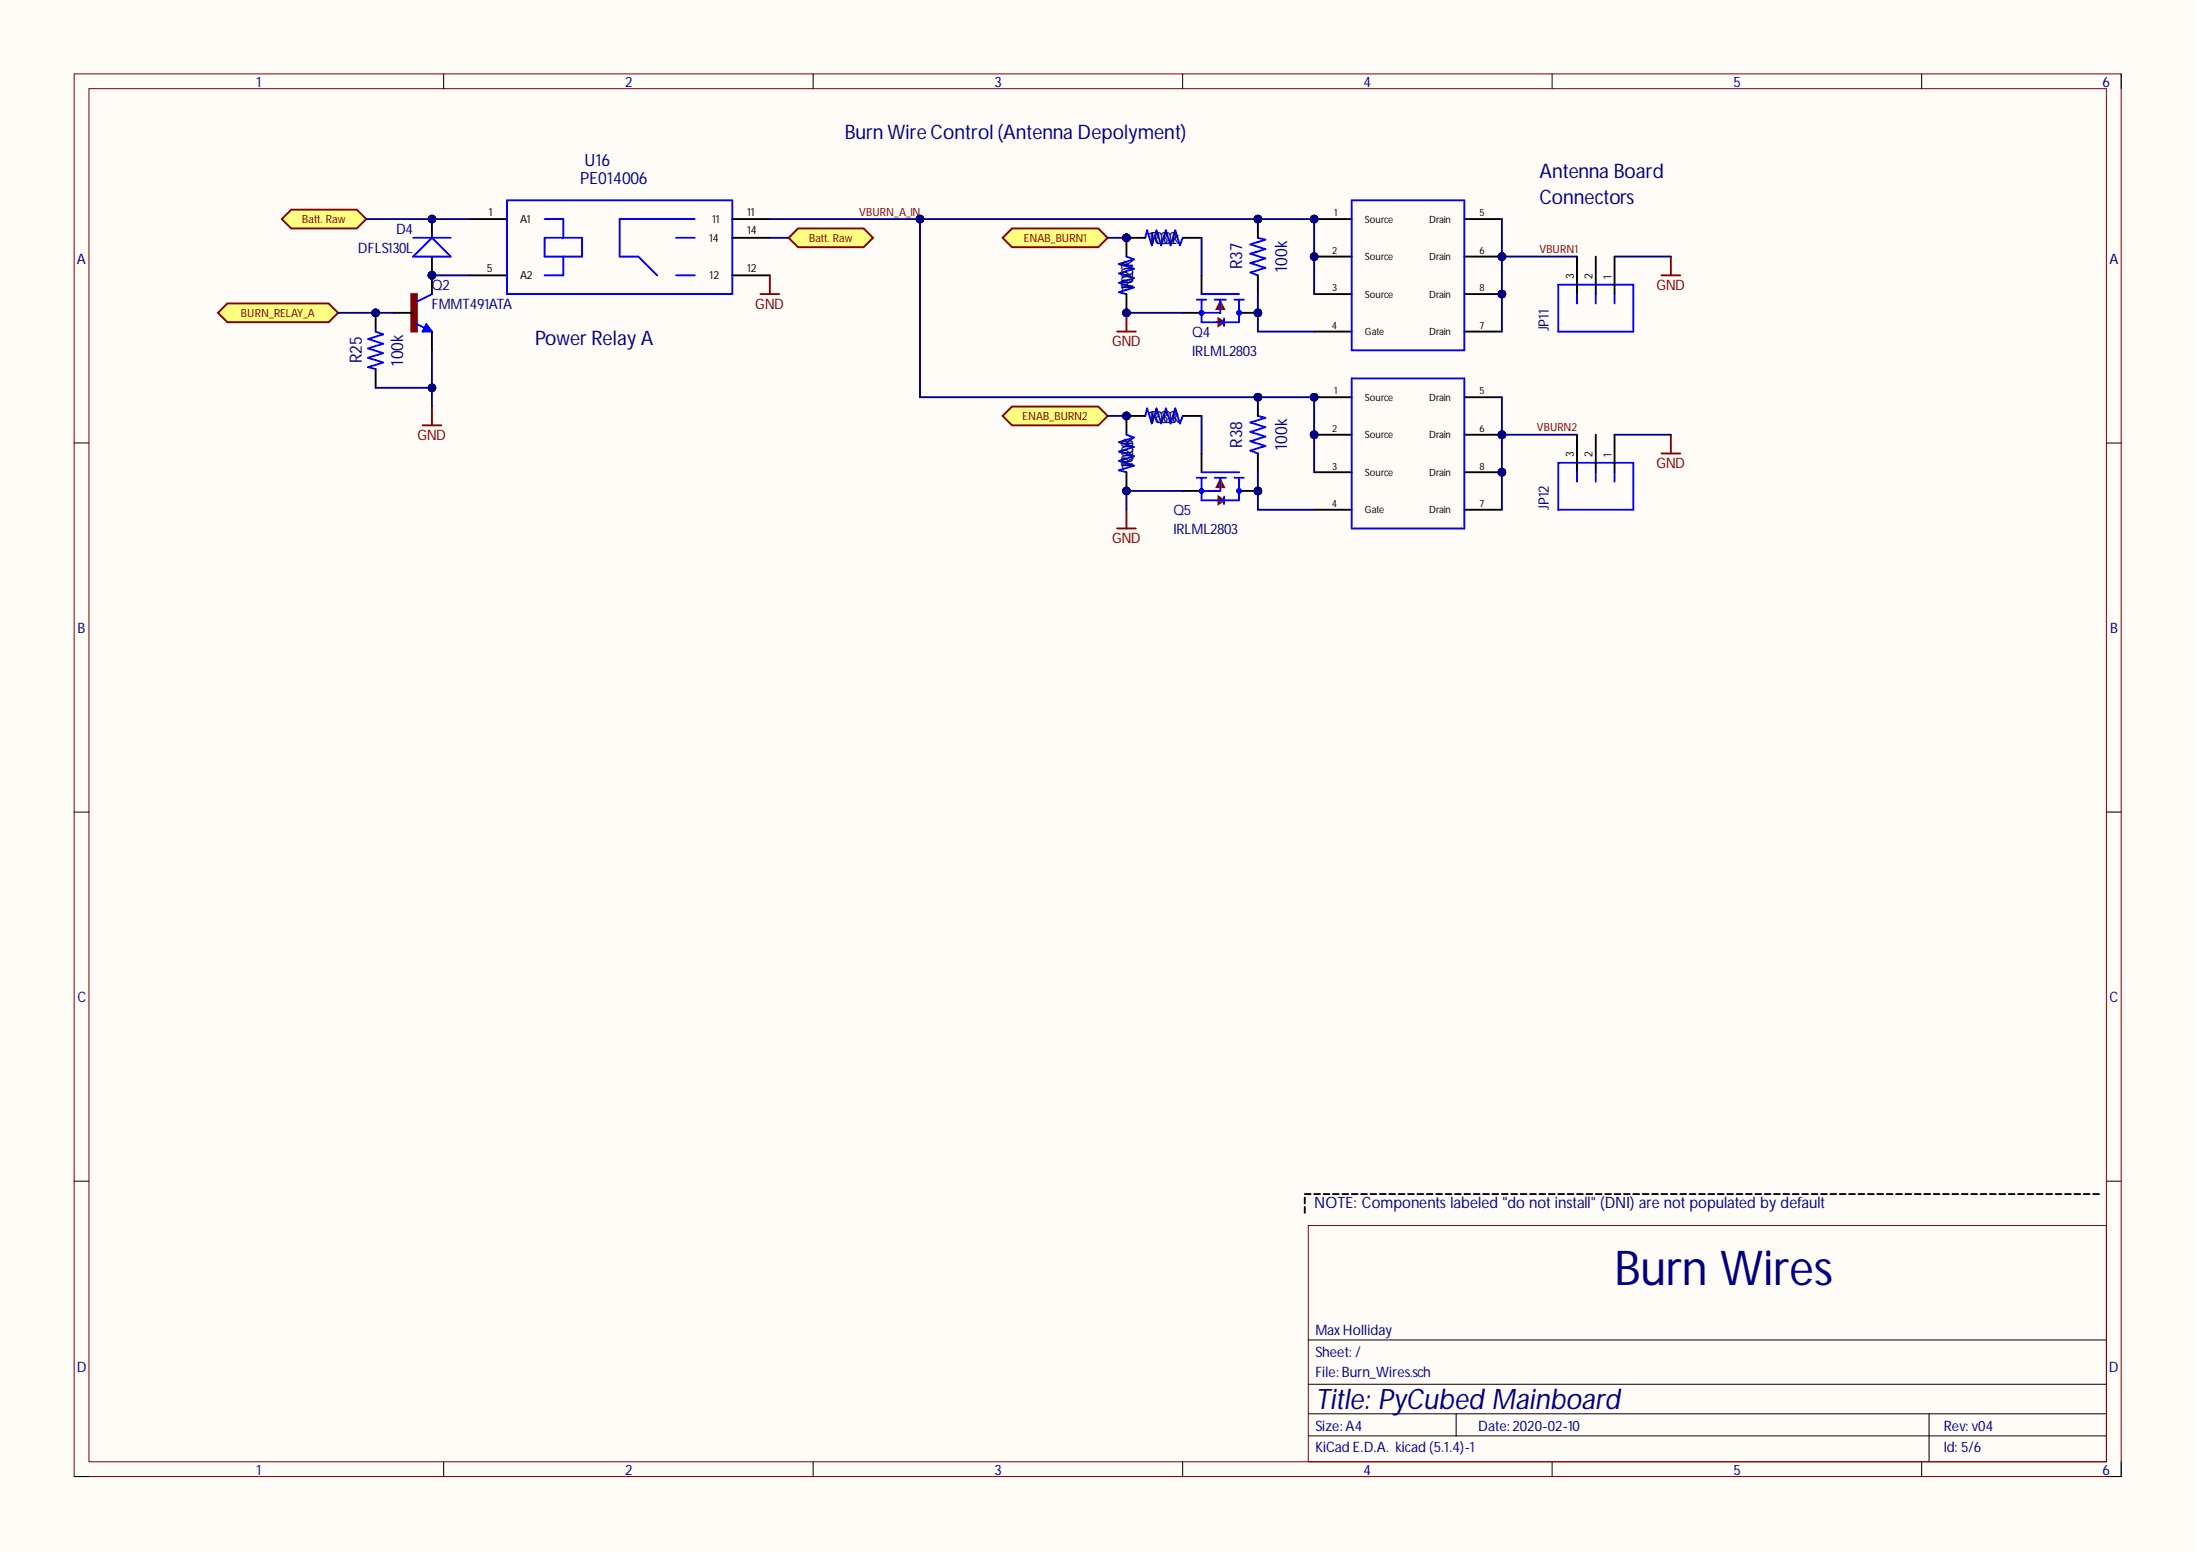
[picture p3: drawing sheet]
<svg xmlns="http://www.w3.org/2000/svg" width="297mm" height="210mm" viewBox="0 0 297 210" stroke-linecap="round" stroke-linejoin="round" font-family="sans-serif">
<defs><g id="words">
<text font-size="6.5" fill="#000080" x="218.2" y="173.6">Burn Wires</text>
<text font-size="3.8" fill="#000080" x="177.8" y="190.4">Title: PyCubed Mainboard</text>
<g font-size="2.7" fill="#000080">
<text x="114.2" y="18.8">Burn WireControl (Antenna Depolyment)</text>
<text x="208" y="24.1">Antenna Board</text>
<text x="208" y="27.6">Connectors</text>
<text x="72.3" y="46.6">PowerRelayA</text>
</g>
<g font-size="2.3" fill="#000080">
<text x="79" y="22.4">U16</text>
<text x="78.4" y="24.9">PE014006</text>
<text x="155.2" y="33">1R32</text>
<text x="156" y="33">00k</text>
<text x="153.2" y="39.3" transform="rotate(-90 153.2 39.3)">1R0207k</text>
<text x="167.9" y="36.4" transform="rotate(-90 167.9 36.4)">R37</text>
<text x="174" y="36.8" transform="rotate(-90 174 36.8)">100k</text>
<text x="48.9" y="49.1" transform="rotate(-90 48.9 49.1)">R25</text>
<text x="54.5" y="49.4" transform="rotate(-90 54.5 49.4)">100k</text>
<text x="155.2" y="57.1">1R33</text>
<text x="156" y="57.1">00k</text>
<text x="153.2" y="63.4" transform="rotate(-90 153.2 63.4)">1R0208k</text>
<text x="167.9" y="60.5" transform="rotate(-90 167.9 60.5)">R38</text>
<text x="174" y="60.8" transform="rotate(-90 174 60.8)">100k</text>
</g>
<text font-size="2.1" fill="#000080" x="177.6" y="163.3">NOTE: Components labeled &quot;do not install&quot; (DNI) are not populated by default</text>
<g font-size="1.9" fill="#000080">
<text x="34.7" y="11.8">1</text>
<text x="84.5" y="11.8">2</text>
<text x="134.4" y="11.8">3</text>
<text x="184.3" y="11.8">4</text>
<text x="234.3" y="11.8">5</text>
<text x="284.2" y="11.8">6</text>
<text x="10.4" y="35.7">A</text>
<text x="48.4" y="34.1">DFLS130L</text>
<text x="53.5" y="31.6">D4</text>
<text x="285.1" y="35.7">A</text>
<text x="58.4" y="41.7">FMMT491ATA</text>
<text x="58.4" y="39.2">Q2</text>
<text x="161.1" y="45.5">Q4</text>
<text x="209.3" y="44.8" transform="rotate(-90 209.3 44.8)">JP11</text>
<text x="161.1" y="48.1">IRLML2803</text>
<text x="158.6" y="69.6">Q5</text>
<text x="209.3" y="68.9" transform="rotate(-90 209.3 68.9)">JP12</text>
<text x="158.6" y="72.2">IRLML2803</text>
<text x="10.5" y="85.6">B</text>
<text x="285.2" y="85.6">B</text>
<text x="10.5" y="135.4">C</text>
<text x="285.1" y="135.4">C</text>
<text x="10.4" y="185.4">D</text>
<text x="177.8" y="183.3">Sheet: /</text>
<text x="177.8" y="180.4">MaxHolliday</text>
<text x="285" y="185.4">D</text>
<text x="177.8" y="186.1">File:Burn_Wires.sch</text>
<text x="177.8" y="196.2">KiCad E.D.A. kicad (5.1.4)-1</text>
<text x="177.8" y="193.4">Size:A4</text>
<text x="199.8" y="193.4">Date:2020-02-10</text>
<text x="262.7" y="193.4">Rev: v04</text>
<text x="262.7" y="196.2">Id: 5/6</text>
<text x="34.7" y="199.3">1</text>
<text x="84.5" y="199.3">2</text>
<text x="134.4" y="199.3">3</text>
<text x="184.3" y="199.3">4</text>
<text x="234.3" y="199.3">5</text>
<text x="284.2" y="199.3">6</text>
</g>
<g font-size="1.9" fill="#800000">
<text x="102.1" y="41.7">GND</text>
<text x="223.9" y="39.2">GND</text>
<text x="150.3" y="46.8">GND</text>
<text x="56.4" y="59.5">GND</text>
<text x="223.9" y="63.3">GND</text>
<text x="150.3" y="73.4">GND</text>
</g>
<g font-size="1.5">
<text x="66" y="29.2">1</text>
<text x="101" y="29.2">11</text>
<text x="70.3" y="30.2">A1</text>
<text x="95.8" y="32.7">14</text>
<text x="96.2" y="30.2">11</text>
<text x="101" y="31.7">14</text>
<text x="65.8" y="36.8">5</text>
<text x="70.3" y="37.8">A2</text>
<text x="95.9" y="37.8">12</text>
<text x="101" y="36.8">12</text>
<text x="212.7" y="37.7" transform="rotate(-90 212.7 37.7)">3</text>
<text x="215.2" y="37.7" transform="rotate(-90 215.2 37.7)">2</text>
<text x="217.8" y="37.7" transform="rotate(-90 217.8 37.7)">1</text>
<text x="212.7" y="61.8" transform="rotate(-90 212.7 61.8)">3</text>
<text x="215.2" y="61.8" transform="rotate(-90 215.2 61.8)">2</text>
<text x="217.8" y="61.8" transform="rotate(-90 217.8 61.8)">1</text>
</g>
<g font-size="1.5" fill="#800000">
<text x="116.1" y="29.2">VBURN_A_IN</text>
<text x="40.8" y="30.2">Batt. Raw</text>
<text x="109.3" y="32.7">Batt. Raw</text>
<text x="138.4" y="32.7">ENAB_BURN1</text>
<text x="208" y="34.2">VBURN1</text>
<text x="32.6" y="42.8">BURN_RELAY_A</text>
<text x="138.2" y="56.8">ENAB_BURN2</text>
<text x="207.7" y="58.3">VBURN2</text>
</g>
<g font-size="1.4">
<text x="180.3" y="29.2">1</text>
<text x="199.9" y="29.2">5</text>
<text x="180" y="34.3">2</text>
<text x="184.4" y="35.2">Source</text>
<text x="184.4" y="30.1">Source</text>
<text x="193.2" y="30.1">Drain</text>
<text x="193.2" y="35.2">Drain</text>
<text x="199.9" y="34.3">6</text>
<text x="180" y="39.4">3</text>
<text x="184.4" y="40.2">Source</text>
<text x="193.2" y="40.2">Drain</text>
<text x="199.9" y="39.4">8</text>
<text x="180" y="44.4">4</text>
<text x="184.4" y="45.3">Gate</text>
<text x="193.2" y="45.3">Drain</text>
<text x="199.9" y="44.4">7</text>
<text x="180.3" y="53.3">1</text>
<text x="199.9" y="53.3">5</text>
<text x="180" y="58.4">2</text>
<text x="184.4" y="59.2">Source</text>
<text x="184.4" y="54.2">Source</text>
<text x="193.2" y="54.2">Drain</text>
<text x="193.2" y="59.2">Drain</text>
<text x="199.9" y="58.4">6</text>
<text x="180" y="63.5">3</text>
<text x="184.4" y="64.3">Source</text>
<text x="193.2" y="64.3">Drain</text>
<text x="199.9" y="63.5">8</text>
<text x="180" y="68.5">4</text>
<text x="184.4" y="69.4">Gate</text>
<text x="193.2" y="69.4">Drain</text>
<text x="199.9" y="68.5">7</text>
</g>
</g></defs>
<g fill="#fffcf8">
<path d="M0 0h296.6v209.5h-296.6z" fill-rule="evenodd"/>
<path d="M0 0h296.6v209.5h-296.6z" fill-rule="evenodd"/>
</g>
<path d="M10 10h276.7v189.6h-276.7zM12 12h272.7v185.6h-272.7zM176.8 165.6h107.9v32h-107.9z" fill="none" stroke="#800000" stroke-width=".14"/>
<g fill="none" stroke="#000" stroke-width=".14">
<path d="M60 10v2M109.9 10v2M159.8 10v2M209.8 10v2M259.7 10v2M286.7 10v2M10 59.9h2M284.7 59.9h2M10 109.8h2M284.7 109.8h2M10 159.6h2M284.7 159.6h2"/>
<path d="M10 199.6h2M60 197.6v2M109.9 197.6v2M159.8 197.6v2M176.8 194.1h107.9M176.8 191.1h107.9M176.8 187.1h107.9M176.8 181.1h107.9M196.8 191.1v3M209.8 197.6v2M259.7 197.6v2M260.7 191.1v6.5"/>
<path d="M286.7 197.6v2h-2"/>
</g>
<circle cx="170" cy="29.6" r=".51" fill="#000080"/>
<circle cx="170" cy="29.6" r=".51" fill="none" stroke="#000080" stroke-width=".14"/>
<path d="M170 32.1l1 .3-2 .6 2 .7" fill="none" stroke="#00f" stroke-width=".25"/>
<path d="M170 29.6v2.5" fill="none" stroke="#000" stroke-width=".25"/>
<circle cx="170" cy="29.6" r=".51" fill="#000080"/>
<circle cx="170" cy="29.6" r=".51" fill="none" stroke="#000080" stroke-width=".14"/>
<path d="M170 37.2v2.5" fill="none" stroke="#000" stroke-width=".25"/>
<path d="M171 33.7l-2 .6 2 .6-2 .7 2 .6-2 .6 1 .4" fill="none" stroke="#00f" stroke-width=".25"/>
<path d="M151 44.8h2.5M152.2 42.3v2.5" fill="none" stroke="#800000" stroke-width=".25"/>
<circle cx="152.2" cy="42.3" r=".51" fill="#000080"/>
<circle cx="152.2" cy="42.3" r=".51" fill="none" stroke="#000080" stroke-width=".14"/>
<circle cx="170" cy="53.7" r=".51" fill="#000080"/>
<circle cx="170" cy="53.7" r=".51" fill="none" stroke="#000080" stroke-width=".14"/>
<path d="M170 56.2l1 .3-2 .6 2 .6" fill="none" stroke="#00f" stroke-width=".25"/>
<path d="M170 53.7v2.5" fill="none" stroke="#000" stroke-width=".25"/>
<circle cx="170" cy="53.7" r=".51" fill="#000080"/>
<circle cx="170" cy="53.7" r=".51" fill="none" stroke="#000080" stroke-width=".14"/>
<path d="M170 61.3v2.5" fill="none" stroke="#000" stroke-width=".25"/>
<path d="M171 57.7l-2 .7 2 .6-2 .6 2 .7-2 .6 1 .4" fill="none" stroke="#00f" stroke-width=".25"/>
<path d="M151 71.4h2.5M152.2 68.9v2.5" fill="none" stroke="#800000" stroke-width=".25"/>
<circle cx="152.2" cy="42.3" r=".51" fill="#000080"/>
<circle cx="152.2" cy="42.3" r=".51" fill="none" stroke="#000080" stroke-width=".14"/>
<circle cx="152.2" cy="32.1" r=".51" fill="#000080"/>
<circle cx="152.2" cy="32.1" r=".51" fill="none" stroke="#000080" stroke-width=".14"/>
<path d="M151.2 38.2l2 .7-2 .6 1 .2" fill="none" stroke="#00f" stroke-width=".25"/>
<path d="M152.2 39.7v2.6" fill="none" stroke="#000" stroke-width=".25"/>
<circle cx="152.2" cy="42.3" r=".51" fill="#000080"/>
<circle cx="152.2" cy="42.3" r=".51" fill="none" stroke="#000080" stroke-width=".14"/>
<path d="M152.2 32.1v2.6" fill="none" stroke="#000" stroke-width=".25"/>
<circle cx="152.2" cy="32.1" r=".51" fill="#000080"/>
<circle cx="152.2" cy="32.1" r=".51" fill="none" stroke="#000080" stroke-width=".14"/>
<path d="M152.2 34.7l1 .4-2 .6 2 .6-2 .7 2 .6-2 .6" fill="none" stroke="#00f" stroke-width=".25"/>
<circle cx="152.2" cy="32.1" r=".51" fill="#000080"/>
<circle cx="152.2" cy="32.1" r=".51" fill="none" stroke="#000080" stroke-width=".14"/>
<path d="M156.3 31.1l-.6 2.1-.7-2.1-.2 1" fill="none" stroke="#00f" stroke-width=".25"/>
<path d="M152.2 32.1h2.6" fill="none" stroke="#000" stroke-width=".25"/>
<circle cx="152.2" cy="32.1" r=".51" fill="#000080"/>
<circle cx="152.2" cy="32.1" r=".51" fill="none" stroke="#000080" stroke-width=".14"/>
<path d="M159.8 32.1h2.6" fill="none" stroke="#000" stroke-width=".25"/>
<path d="M156.3 31.1l.6 2.1 .7-2.1 .6 2.1 .6-2.1 .7 2.1 .3-1.1" fill="none" stroke="#00f" stroke-width=".25"/>
<circle cx="152.2" cy="66.4" r=".51" fill="#000080"/>
<circle cx="152.2" cy="66.4" r=".51" fill="none" stroke="#000080" stroke-width=".14"/>
<circle cx="152.2" cy="56.2" r=".51" fill="#000080"/>
<circle cx="152.2" cy="56.2" r=".51" fill="none" stroke="#000080" stroke-width=".14"/>
<path d="M151.2 62.3l2 .6-2 .7 1 .2" fill="none" stroke="#00f" stroke-width=".25"/>
<path d="M152.2 63.8v2.6" fill="none" stroke="#000" stroke-width=".25"/>
<circle cx="152.2" cy="66.4" r=".51" fill="#000080"/>
<circle cx="152.2" cy="66.4" r=".51" fill="none" stroke="#000080" stroke-width=".14"/>
<path d="M152.2 56.2v2.6" fill="none" stroke="#000" stroke-width=".25"/>
<circle cx="152.2" cy="56.2" r=".51" fill="#000080"/>
<circle cx="152.2" cy="56.2" r=".51" fill="none" stroke="#000080" stroke-width=".14"/>
<path d="M152.2 58.8l1 .3-2 .7 2 .6-2 .6 2 .7-2 .6" fill="none" stroke="#00f" stroke-width=".25"/>
<circle cx="152.2" cy="56.2" r=".51" fill="#000080"/>
<circle cx="152.2" cy="56.2" r=".51" fill="none" stroke="#000080" stroke-width=".14"/>
<path d="M156.3 55.2l-.6 2-.7-2-.2 1" fill="none" stroke="#00f" stroke-width=".25"/>
<path d="M152.2 56.2h2.6" fill="none" stroke="#000" stroke-width=".25"/>
<circle cx="152.2" cy="56.2" r=".51" fill="#000080"/>
<circle cx="152.2" cy="56.2" r=".51" fill="none" stroke="#000080" stroke-width=".14"/>
<path d="M159.8 56.2h2.6" fill="none" stroke="#000" stroke-width=".25"/>
<path d="M156.3 55.2l.6 2 .7-2 .6 2 .6-2 .7 2 .3-1" fill="none" stroke="#00f" stroke-width=".25"/>
<circle cx="170" cy="42.3" r=".51" fill="#000080"/>
<circle cx="170" cy="42.3" r=".51" fill="none" stroke="#000080" stroke-width=".14"/>
<path d="M164.9 40.8l.5 1h-1z" fill="#840000"/>
<path d="M164.9 40.8l.5 1h-1z" fill="none" stroke="#840000" stroke-width=".25"/>
<path d="M164.7 43l.7 .6-.7 .5z" fill="#840000"/>
<path d="M164.7 43l.7 .6-.7 .5z" fill="none" stroke="#840000" stroke-width=".25"/>
<path d="M164.9 42.3h-2.5v1.3h3v-.6" fill="none" stroke="#00f" stroke-width=".25"/>
<path d="M159.8 42.3h2.6M167.5 42.3h2.5" fill="none" stroke="#000" stroke-width=".25"/>
<circle cx="170" cy="42.3" r=".51" fill="#000080"/>
<circle cx="170" cy="42.3" r=".51" fill="none" stroke="#000080" stroke-width=".14"/>
<path d="M162.4 37.2v2.5" fill="none" stroke="#000" stroke-width=".25"/>
<g fill="none" stroke="#00f" stroke-width=".25">
<path d="M162.4 39.7h5.1M161.7 40.5h1.3M162.4 40.5v1.8M164.2 40.5h1.5M164.9 40.5v1.8M166.8 40.5h1.3M167.5 40.5v3.1h-2.1v.5"/>
<circle cx="162.4" cy="42.3" r=".25"/>
<circle cx="167.5" cy="42.3" r=".25"/>
</g>
<circle cx="170" cy="66.4" r=".51" fill="#000080"/>
<circle cx="170" cy="66.4" r=".51" fill="none" stroke="#000080" stroke-width=".14"/>
<path d="M164.9 64.8l.5 1.1h-1z" fill="#840000"/>
<path d="M164.9 64.8l.5 1.1h-1z" fill="none" stroke="#840000" stroke-width=".25"/>
<path d="M164.7 67.1l.7 .5-.7 .5z" fill="#840000"/>
<path d="M164.7 67.1l.7 .5-.7 .5z" fill="none" stroke="#840000" stroke-width=".25"/>
<path d="M164.9 66.4h-2.5v1.2h3v-.5" fill="none" stroke="#00f" stroke-width=".25"/>
<path d="M159.8 66.4h2.6M167.5 66.4h2.5" fill="none" stroke="#000" stroke-width=".25"/>
<circle cx="170" cy="66.4" r=".51" fill="#000080"/>
<circle cx="170" cy="66.4" r=".51" fill="none" stroke="#000080" stroke-width=".14"/>
<path d="M63.4 37.2h5.1M63.4 29.6h5.1M99 37.2h5M99 32.1h5M99 29.6h5M213.1 34.7v5M215.7 34.7v5M218.2 34.7v5M213.1 58.8v5M215.7 58.8v5M218.2 58.8v5M162.4 61.3v2.5" fill="none" stroke="#000" stroke-width=".25"/>
<g fill="none" stroke="#00f" stroke-width=".25">
<path d="M68.5 27.1h30.5v12.6h-30.5zM73.6 32.1h5.1v2.6h-5.1zM73.6 29.6h2.5v2.5M76.1 34.7v2.5h-2.5M91.4 32.1h2.5M91.4 37.2h2.5M93.9 29.6h-10.2v5.1h2.6l2.5 2.5M210.6 38.5h10.1v6.3h-10.1zM213.1 39.7v1.3M215.7 39.7v1.3M218.2 39.7v1.3M161.7 64.6h1.3"/>
<path d="M162.4 63.8h5.1M162.4 64.6v1.8M164.2 64.6h1.5M164.9 64.6v1.8M166.8 64.6h1.3M167.5 64.6v3h-2.1v.5M210.6 62.6h10.1v6.3h-10.1zM213.1 63.8v1.3M215.7 63.8v1.3M218.2 63.8v1.3"/>
<circle cx="162.4" cy="66.4" r=".25"/>
<circle cx="167.5" cy="66.4" r=".25"/>
</g>
<path d="M102.8 39.7h2.5M104 37.2v2.5M224.5 37.2h2.6M225.8 34.7v2.5M57.1 57.5h2.5M58.4 55v2.5M225.8 58.8v2.5M224.5 61.3h2.6" fill="none" stroke="#800000" stroke-width=".25"/>
<circle cx="58.4" cy="37.2" r=".51" fill="#000080"/>
<circle cx="58.4" cy="37.2" r=".51" fill="none" stroke="#000080" stroke-width=".14"/>
<path d="M55.6 39.7h.7v5.1h-.7z" fill-rule="evenodd" fill="#840000"/>
<path d="M55.6 39.7h.7v5.1h-.7z" fill="none" stroke="#840000" stroke-width=".25"/>
<path d="M58.4 39.7l-2.1 1.1M57.1 44.8h1.3M57.6 44.1l.5 .6" fill="none" stroke="#00f" stroke-width=".25"/>
<path d="M58.4 37.2v2.5" fill="none" stroke="#000" stroke-width=".25"/>
<circle cx="58.4" cy="37.2" r=".51" fill="#000080"/>
<circle cx="58.4" cy="37.2" r=".51" fill="none" stroke="#000080" stroke-width=".14"/>
<path d="M53.3 42.3h2.5M58.4 44.8v2.5" fill="none" stroke="#000" stroke-width=".25"/>
<path d="M56.1 43.7l1.3 .6M57.1 44.8l.5-1 .8 1M57.4 44.7h.7M57.6 44.1l-.2 .5h.3l-.1-.3" fill="none" stroke="#00f" stroke-width=".25"/>
<circle cx="50.8" cy="42.3" r=".51" fill="#000080"/>
<circle cx="50.8" cy="42.3" r=".51" fill="none" stroke="#000080" stroke-width=".14"/>
<path d="M49.7 48.4l2.1 .6-2.1 .6 1.1 .3" fill="none" stroke="#00f" stroke-width=".25"/>
<path d="M50.8 42.3v2.5M50.8 49.9v2.5" fill="none" stroke="#000" stroke-width=".25"/>
<circle cx="50.8" cy="42.3" r=".51" fill="#000080"/>
<circle cx="50.8" cy="42.3" r=".51" fill="none" stroke="#000080" stroke-width=".14"/>
<path d="M50.8 44.8l1 .4-2.1 .6 2.1 .7-2.1 .6 2.1 .6-2.1 .7" fill="none" stroke="#00f" stroke-width=".25"/>
<circle cx="58.4" cy="37.2" r=".51" fill="#000080"/>
<circle cx="58.4" cy="37.2" r=".51" fill="none" stroke="#000080" stroke-width=".14"/>
<circle cx="58.4" cy="29.6" r=".51" fill="#000080"/>
<circle cx="58.4" cy="29.6" r=".51" fill="none" stroke="#000080" stroke-width=".14"/>
<path d="M55.8 32.1h5.1" fill="none" stroke="#00f" stroke-width=".25"/>
<path d="M58.4 34.7v2.5" fill="none" stroke="#000" stroke-width=".25"/>
<circle cx="58.4" cy="37.2" r=".51" fill="#000080"/>
<circle cx="58.4" cy="37.2" r=".51" fill="none" stroke="#000080" stroke-width=".14"/>
<path d="M58.4 29.6v2.5" fill="none" stroke="#000" stroke-width=".25"/>
<circle cx="58.4" cy="29.6" r=".51" fill="#000080"/>
<circle cx="58.4" cy="29.6" r=".51" fill="none" stroke="#000080" stroke-width=".14"/>
<path d="M55.8 34.7l2.6-2.6 2.5 2.6z" fill="none" stroke="#00f" stroke-width=".25"/>
<circle cx="203" cy="34.7" r=".51" fill="#000080"/>
<circle cx="203" cy="34.7" r=".51" fill="none" stroke="#000080" stroke-width=".14"/>
<circle cx="203" cy="39.8" r=".51" fill="#000080"/>
<circle cx="203" cy="39.8" r=".51" fill="none" stroke="#000080" stroke-width=".14"/>
<circle cx="177.6" cy="34.7" r=".51" fill="#000080"/>
<circle cx="177.6" cy="34.7" r=".51" fill="none" stroke="#000080" stroke-width=".14"/>
<circle cx="177.6" cy="29.6" r=".51" fill="#000080"/>
<circle cx="177.6" cy="29.6" r=".51" fill="none" stroke="#000080" stroke-width=".14"/>
<path d="M177.6 39.7h5.1M197.9 29.6h5.1M197.9 34.7h5.1M177.6 44.8h5.1M197.9 44.8h5.1" fill="none" stroke="#000" stroke-width=".25"/>
<circle cx="203" cy="34.7" r=".51" fill="#000080"/>
<circle cx="203" cy="34.7" r=".51" fill="none" stroke="#000080" stroke-width=".14"/>
<path d="M197.9 39.7h5.1" fill="none" stroke="#000" stroke-width=".25"/>
<circle cx="203" cy="39.8" r=".51" fill="#000080"/>
<circle cx="203" cy="39.8" r=".51" fill="none" stroke="#000080" stroke-width=".14"/>
<path d="M177.6 34.7h5.1" fill="none" stroke="#000" stroke-width=".25"/>
<circle cx="177.6" cy="34.7" r=".51" fill="#000080"/>
<circle cx="177.6" cy="34.7" r=".51" fill="none" stroke="#000080" stroke-width=".14"/>
<path d="M177.6 29.6h5.1" fill="none" stroke="#000" stroke-width=".25"/>
<circle cx="177.6" cy="29.6" r=".51" fill="#000080"/>
<circle cx="177.6" cy="29.6" r=".51" fill="none" stroke="#000080" stroke-width=".14"/>
<path d="M182.7 27.1h15.2v20.3h-15.2z" fill="none" stroke="#00f" stroke-width=".25"/>
<circle cx="203" cy="58.8" r=".51" fill="#000080"/>
<circle cx="203" cy="58.8" r=".51" fill="none" stroke="#000080" stroke-width=".14"/>
<circle cx="203" cy="63.8" r=".51" fill="#000080"/>
<circle cx="203" cy="63.8" r=".51" fill="none" stroke="#000080" stroke-width=".14"/>
<circle cx="177.6" cy="58.8" r=".51" fill="#000080"/>
<circle cx="177.6" cy="58.8" r=".51" fill="none" stroke="#000080" stroke-width=".14"/>
<circle cx="177.6" cy="53.7" r=".51" fill="#000080"/>
<circle cx="177.6" cy="53.7" r=".51" fill="none" stroke="#000080" stroke-width=".14"/>
<path d="M197.9 53.7h5.1M197.9 58.8h5.1M177.6 68.9h5.1M177.6 63.8h5.1M197.9 68.9h5.1" fill="none" stroke="#000" stroke-width=".25"/>
<circle cx="203" cy="58.8" r=".51" fill="#000080"/>
<circle cx="203" cy="58.8" r=".51" fill="none" stroke="#000080" stroke-width=".14"/>
<path d="M197.9 63.8h5.1" fill="none" stroke="#000" stroke-width=".25"/>
<circle cx="203" cy="63.8" r=".51" fill="#000080"/>
<circle cx="203" cy="63.8" r=".51" fill="none" stroke="#000080" stroke-width=".14"/>
<path d="M177.6 58.8h5.1" fill="none" stroke="#000" stroke-width=".25"/>
<circle cx="177.6" cy="58.8" r=".51" fill="#000080"/>
<circle cx="177.6" cy="58.8" r=".51" fill="none" stroke="#000080" stroke-width=".14"/>
<path d="M177.6 53.7h5.1" fill="none" stroke="#000" stroke-width=".25"/>
<circle cx="177.6" cy="53.7" r=".51" fill="#000080"/>
<circle cx="177.6" cy="53.7" r=".51" fill="none" stroke="#000080" stroke-width=".14"/>
<path d="M182.7 51.2h15.2v20.2h-15.2z" fill="none" stroke="#00f" stroke-width=".25"/>
<g fill="none" stroke="#000" stroke-width=".25">
<path d="M176.3 161.9v.8M176.3 163.1v.8M176.3 161.4h.8M177.6 161.4h.8M178.9 161.4h.8M180.1 161.4h.8M181.4 161.4h.8M182.7 161.4h.8M183.9 161.4h.8M185.2 161.4h.8M186.5 161.4h.8M187.7 161.4h.8"/>
<path d="M189 161.4h.8M190.3 161.4h.8M191.5 161.4h.8M192.8 161.4h.8M194.1 161.4h.8M195.4 161.4h.7M196.6 161.4h.8M197.9 161.4h.8M199.2 161.4h.8M200.4 161.4h.8M201.7 161.4h.8M203 161.4h.8"/>
<path d="M204.2 161.4h.8M205.5 161.4h.8M206.8 161.4h.8M208 161.4h.8M209.3 161.4h.8M210.6 161.4h.8M211.8 161.4h.8M213.1 161.4h.8M214.4 161.4h.8M215.7 161.4h.7M216.9 161.4h.8M218.2 161.4h.8"/>
<path d="M219.5 161.4h.8M220.7 161.4h.8M222 161.4h.8M223.3 161.4h.8M224.5 161.4h.8M225.8 161.4h.8M227.1 161.4h.8M228.3 161.4h.8M229.6 161.4h.8M230.9 161.4h.8M232.1 161.4h.8M233.4 161.4h.8"/>
<path d="M234.7 161.4h.8M235.9 161.4h.8M237.2 161.4h.8M238.5 161.4h.8M239.7 161.4h.8M241 161.4h.8M242.3 161.4h.8M243.5 161.4h.8M244.8 161.4h.8M246.1 161.4h.8M247.4 161.4h.7M248.6 161.4h.8"/>
<path d="M249.9 161.4h.8M251.2 161.4h.8M252.4 161.4h.8M253.7 161.4h.8M255 161.4h.8M256.2 161.4h.8M257.5 161.4h.8M258.8 161.4h.8M260 161.4h.8M261.3 161.4h.8M262.6 161.4h.8M263.8 161.4h.8"/>
<path d="M265.1 161.4h.8M266.4 161.4h.8M267.7 161.4h.7M268.9 161.4h.8M270.2 161.4h.8M271.5 161.4h.7M272.7 161.4h.8M274 161.4h.8M275.3 161.4h.8M276.5 161.4h.8M277.8 161.4h.8M279.1 161.4h.8"/>
<path d="M280.3 161.4h.8M281.6 161.4h.8M282.9 161.4h.8"/>
</g>
<path d="M135.5 32.1l1.3-1.2h11.6l1.3 1.2-1.3 1.3h-11.6z" fill-rule="evenodd" fill="#ffff80"/>
<path d="M135.5 32.1l1.3-1.2h11.6l1.3 1.2-1.3 1.3h-11.6z" fill="none" stroke="#800000" stroke-width=".25"/>
<path d="M135.5 56.2l1.3-1.2h11.6l1.3 1.2-1.3 1.3h-11.6z" fill-rule="evenodd" fill="#ffff80"/>
<path d="M135.5 56.2l1.3-1.2h11.6l1.3 1.2-1.3 1.3h-11.6z" fill="none" stroke="#800000" stroke-width=".25"/>
<circle cx="124.3" cy="29.6" r=".51" fill="#000080"/>
<circle cx="124.3" cy="29.6" r=".51" fill="none" stroke="#000080" stroke-width=".14"/>
<path d="M106.6 32.1l1.2-1.2h8.9l1.3 1.2-1.3 1.3h-8.9z" fill-rule="evenodd" fill="#ffff80"/>
<path d="M106.6 32.1l1.2-1.2h8.9l1.3 1.2-1.3 1.3h-8.9z" fill="none" stroke="#800000" stroke-width=".25"/>
<path d="M38.1 29.6l1.3-1.3h8.8l1.3 1.3-1.3 1.3h-8.8z" fill-rule="evenodd" fill="#ffff80"/>
<path d="M38.1 29.6l1.3-1.3h8.8l1.3 1.3-1.3 1.3h-8.8z" fill="none" stroke="#800000" stroke-width=".25"/>
<path d="M29.5 42.3l1.2-1.3h13.7l1.3 1.3-1.3 1.3h-13.7z" fill-rule="evenodd" fill="#ffff80"/>
<path d="M29.5 42.3l1.2-1.3h13.7l1.3 1.3-1.3 1.3h-13.7z" fill="none" stroke="#800000" stroke-width=".25"/>
<path d="M152.2 42.3h7.6" fill="none" stroke="#000080" stroke-width=".25"/>
<circle cx="152.2" cy="42.3" r=".51" fill="#000080"/>
<circle cx="152.2" cy="42.3" r=".51" fill="none" stroke="#000080" stroke-width=".14"/>
<path d="M152.2 66.4h7.6" fill="none" stroke="#000080" stroke-width=".25"/>
<circle cx="152.2" cy="66.4" r=".51" fill="#000080"/>
<circle cx="152.2" cy="66.4" r=".51" fill="none" stroke="#000080" stroke-width=".14"/>
<path d="M152.2 66.4v2.5" fill="none" stroke="#000080" stroke-width=".25"/>
<circle cx="152.2" cy="66.4" r=".51" fill="#000080"/>
<circle cx="152.2" cy="66.4" r=".51" fill="none" stroke="#000080" stroke-width=".14"/>
<path d="M218.2 34.7h7.6M58.4 52.4v2.6M218.2 58.8h7.6" fill="none" stroke="#000080" stroke-width=".25"/>
<circle cx="58.4" cy="52.4" r=".51" fill="#000080"/>
<circle cx="58.4" cy="52.4" r=".51" fill="none" stroke="#000080" stroke-width=".14"/>
<path d="M58.4 47.3v5.1" fill="none" stroke="#000080" stroke-width=".25"/>
<circle cx="58.4" cy="52.4" r=".51" fill="#000080"/>
<circle cx="58.4" cy="52.4" r=".51" fill="none" stroke="#000080" stroke-width=".14"/>
<path d="M50.8 52.4h7.6" fill="none" stroke="#000080" stroke-width=".25"/>
<circle cx="58.4" cy="52.4" r=".51" fill="#000080"/>
<circle cx="58.4" cy="52.4" r=".51" fill="none" stroke="#000080" stroke-width=".14"/>
<path d="M149.7 32.1h2.5" fill="none" stroke="#000080" stroke-width=".25"/>
<circle cx="152.2" cy="32.1" r=".51" fill="#000080"/>
<circle cx="152.2" cy="32.1" r=".51" fill="none" stroke="#000080" stroke-width=".14"/>
<path d="M149.7 56.2h2.5" fill="none" stroke="#000080" stroke-width=".25"/>
<circle cx="152.2" cy="56.2" r=".51" fill="#000080"/>
<circle cx="152.2" cy="56.2" r=".51" fill="none" stroke="#000080" stroke-width=".14"/>
<path d="M170 39.7v2.6" fill="none" stroke="#000080" stroke-width=".25"/>
<circle cx="170" cy="42.3" r=".51" fill="#000080"/>
<circle cx="170" cy="42.3" r=".51" fill="none" stroke="#000080" stroke-width=".14"/>
<path d="M170 63.8v2.6" fill="none" stroke="#000080" stroke-width=".25"/>
<circle cx="170" cy="66.4" r=".51" fill="#000080"/>
<circle cx="170" cy="66.4" r=".51" fill="none" stroke="#000080" stroke-width=".14"/>
<path d="M162.4 32.1v5.1M170 29.6h7.6M162.4 56.2v5.1" fill="none" stroke="#000080" stroke-width=".25"/>
<circle cx="170" cy="29.6" r=".51" fill="#000080"/>
<circle cx="170" cy="29.6" r=".51" fill="none" stroke="#000080" stroke-width=".14"/>
<circle cx="177.6" cy="29.6" r=".51" fill="#000080"/>
<circle cx="177.6" cy="29.6" r=".51" fill="none" stroke="#000080" stroke-width=".14"/>
<path d="M124.3 29.6h45.7" fill="none" stroke="#000080" stroke-width=".25"/>
<circle cx="170" cy="29.6" r=".51" fill="#000080"/>
<circle cx="170" cy="29.6" r=".51" fill="none" stroke="#000080" stroke-width=".14"/>
<circle cx="124.3" cy="29.6" r=".51" fill="#000080"/>
<circle cx="124.3" cy="29.6" r=".51" fill="none" stroke="#000080" stroke-width=".14"/>
<path d="M104 29.6h20.3" fill="none" stroke="#000080" stroke-width=".25"/>
<circle cx="124.3" cy="29.6" r=".51" fill="#000080"/>
<circle cx="124.3" cy="29.6" r=".51" fill="none" stroke="#000080" stroke-width=".14"/>
<path d="M58.4 29.6h5M104 32.1h2.6" fill="none" stroke="#000080" stroke-width=".25"/>
<circle cx="58.4" cy="29.6" r=".51" fill="#000080"/>
<circle cx="58.4" cy="29.6" r=".51" fill="none" stroke="#000080" stroke-width=".14"/>
<path d="M49.5 29.6h8.9" fill="none" stroke="#000080" stroke-width=".25"/>
<circle cx="58.4" cy="29.6" r=".51" fill="#000080"/>
<circle cx="58.4" cy="29.6" r=".51" fill="none" stroke="#000080" stroke-width=".14"/>
<path d="M45.7 42.3h5.1" fill="none" stroke="#000080" stroke-width=".25"/>
<circle cx="50.8" cy="42.3" r=".51" fill="#000080"/>
<circle cx="50.8" cy="42.3" r=".51" fill="none" stroke="#000080" stroke-width=".14"/>
<path d="M50.8 42.3h2.5" fill="none" stroke="#000080" stroke-width=".25"/>
<circle cx="50.8" cy="42.3" r=".51" fill="#000080"/>
<circle cx="50.8" cy="42.3" r=".51" fill="none" stroke="#000080" stroke-width=".14"/>
<path d="M58.4 37.2h5" fill="none" stroke="#000080" stroke-width=".25"/>
<circle cx="58.4" cy="37.2" r=".51" fill="#000080"/>
<circle cx="58.4" cy="37.2" r=".51" fill="none" stroke="#000080" stroke-width=".14"/>
<path d="M203 58.8h10.1" fill="none" stroke="#000080" stroke-width=".25"/>
<circle cx="203" cy="58.8" r=".51" fill="#000080"/>
<circle cx="203" cy="58.8" r=".51" fill="none" stroke="#000080" stroke-width=".14"/>
<path d="M203 34.7h10.1" fill="none" stroke="#000080" stroke-width=".25"/>
<circle cx="203" cy="34.7" r=".51" fill="#000080"/>
<circle cx="203" cy="34.7" r=".51" fill="none" stroke="#000080" stroke-width=".14"/>
<path d="M177.6 34.7v5" fill="none" stroke="#000080" stroke-width=".25"/>
<circle cx="177.6" cy="34.7" r=".51" fill="#000080"/>
<circle cx="177.6" cy="34.7" r=".51" fill="none" stroke="#000080" stroke-width=".14"/>
<path d="M177.6 29.6v5.1" fill="none" stroke="#000080" stroke-width=".25"/>
<circle cx="177.6" cy="34.7" r=".51" fill="#000080"/>
<circle cx="177.6" cy="34.7" r=".51" fill="none" stroke="#000080" stroke-width=".14"/>
<circle cx="177.6" cy="29.6" r=".51" fill="#000080"/>
<circle cx="177.6" cy="29.6" r=".51" fill="none" stroke="#000080" stroke-width=".14"/>
<path d="M203 29.6v5.1" fill="none" stroke="#000080" stroke-width=".25"/>
<circle cx="203" cy="34.7" r=".51" fill="#000080"/>
<circle cx="203" cy="34.7" r=".51" fill="none" stroke="#000080" stroke-width=".14"/>
<path d="M203 34.7v5" fill="none" stroke="#000080" stroke-width=".25"/>
<circle cx="203" cy="34.7" r=".51" fill="#000080"/>
<circle cx="203" cy="34.7" r=".51" fill="none" stroke="#000080" stroke-width=".14"/>
<circle cx="203" cy="39.8" r=".51" fill="#000080"/>
<circle cx="203" cy="39.8" r=".51" fill="none" stroke="#000080" stroke-width=".14"/>
<path d="M203 39.7v5.1" fill="none" stroke="#000080" stroke-width=".25"/>
<circle cx="203" cy="39.8" r=".51" fill="#000080"/>
<circle cx="203" cy="39.8" r=".51" fill="none" stroke="#000080" stroke-width=".14"/>
<path d="M203 63.8v5.1" fill="none" stroke="#000080" stroke-width=".25"/>
<circle cx="203" cy="63.8" r=".51" fill="#000080"/>
<circle cx="203" cy="63.8" r=".51" fill="none" stroke="#000080" stroke-width=".14"/>
<path d="M203 53.7v5.1" fill="none" stroke="#000080" stroke-width=".25"/>
<circle cx="203" cy="58.8" r=".51" fill="#000080"/>
<circle cx="203" cy="58.8" r=".51" fill="none" stroke="#000080" stroke-width=".14"/>
<path d="M203 58.8v5" fill="none" stroke="#000080" stroke-width=".25"/>
<circle cx="203" cy="63.8" r=".51" fill="#000080"/>
<circle cx="203" cy="63.8" r=".51" fill="none" stroke="#000080" stroke-width=".14"/>
<circle cx="203" cy="58.8" r=".51" fill="#000080"/>
<circle cx="203" cy="58.8" r=".51" fill="none" stroke="#000080" stroke-width=".14"/>
<path d="M177.6 58.8v5" fill="none" stroke="#000080" stroke-width=".25"/>
<circle cx="177.6" cy="58.8" r=".51" fill="#000080"/>
<circle cx="177.6" cy="58.8" r=".51" fill="none" stroke="#000080" stroke-width=".14"/>
<path d="M170 53.7h7.6" fill="none" stroke="#000080" stroke-width=".25"/>
<circle cx="177.6" cy="53.7" r=".51" fill="#000080"/>
<circle cx="177.6" cy="53.7" r=".51" fill="none" stroke="#000080" stroke-width=".14"/>
<circle cx="170" cy="53.7" r=".51" fill="#000080"/>
<circle cx="170" cy="53.7" r=".51" fill="none" stroke="#000080" stroke-width=".14"/>
<path d="M177.6 53.7v5.1" fill="none" stroke="#000080" stroke-width=".25"/>
<circle cx="177.6" cy="58.8" r=".51" fill="#000080"/>
<circle cx="177.6" cy="58.8" r=".51" fill="none" stroke="#000080" stroke-width=".14"/>
<circle cx="177.6" cy="53.7" r=".51" fill="#000080"/>
<circle cx="177.6" cy="53.7" r=".51" fill="none" stroke="#000080" stroke-width=".14"/>
<path d="M124.3 29.6v24.1h45.7" fill="none" stroke="#000080" stroke-width=".25"/>
<circle cx="170" cy="53.7" r=".51" fill="#000080"/>
<circle cx="170" cy="53.7" r=".51" fill="none" stroke="#000080" stroke-width=".14"/>
<circle cx="124.3" cy="29.6" r=".51" fill="#000080"/>
<circle cx="124.3" cy="29.6" r=".51" fill="none" stroke="#000080" stroke-width=".14"/>
<path d="M170 66.4v2.5h7.6" fill="none" stroke="#000080" stroke-width=".25"/>
<circle cx="170" cy="66.4" r=".51" fill="#000080"/>
<circle cx="170" cy="66.4" r=".51" fill="none" stroke="#000080" stroke-width=".14"/>
<path d="M170 42.3v2.5h7.6" fill="none" stroke="#000080" stroke-width=".25"/>
<circle cx="170" cy="42.3" r=".51" fill="#000080"/>
<circle cx="170" cy="42.3" r=".51" fill="none" stroke="#000080" stroke-width=".14"/>
<use href="#words"/>
</svg>
